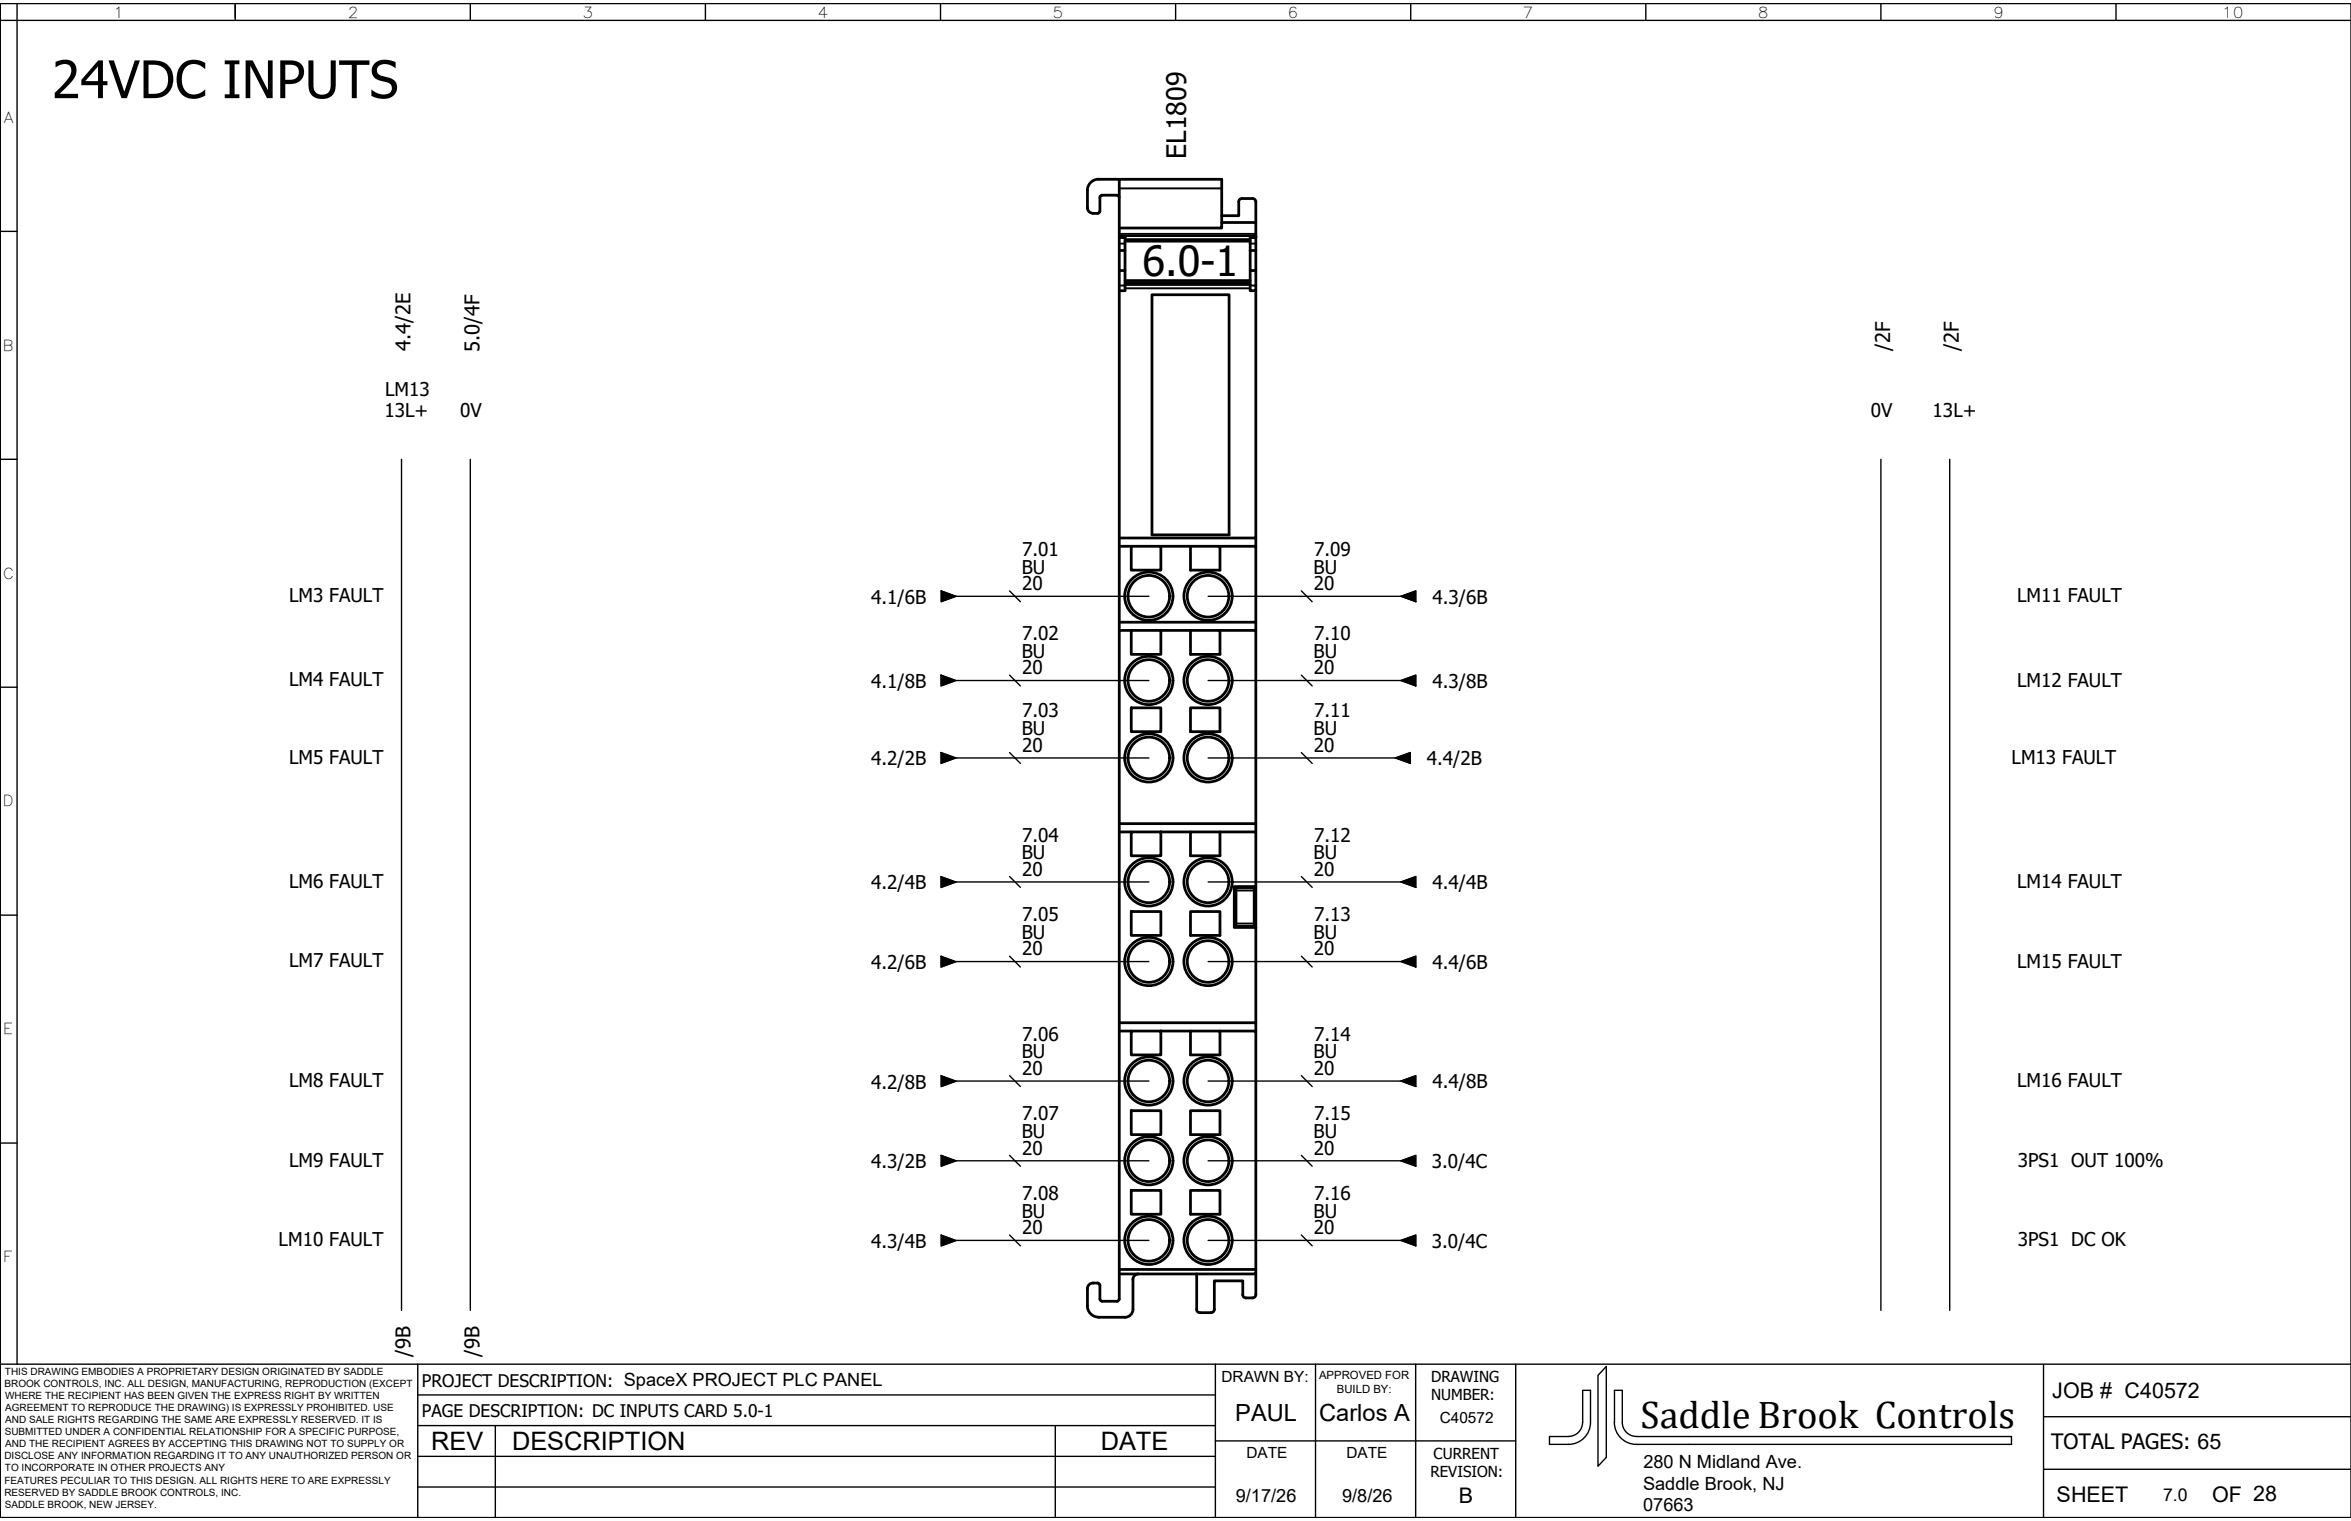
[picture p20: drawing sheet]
<svg xmlns="http://www.w3.org/2000/svg" width="432mm" height="279mm" viewBox="0 0 432 279" stroke-linecap="round" stroke-linejoin="round" font-family="sans-serif">
<defs><g id="words">
<text font-size="9.5" x="9.5" y="18">24VDC INPUTS</text>
<text font-size="7.6" x="209.8" y="50.7">6.0-1</text>
<text font-size="7.1" x="301.3" y="262.4">Saddle Brook Controls</text>
<text font-size="4.9" x="217.9" y="29.1" transform="rotate(-90 217.9 29.1)">EL1809</text>
<g font-size="4.7">
<text x="79.2" y="266.3">REV</text>
<text x="94" y="266.4">DESCRIPTION</text>
<text x="202.2" y="266.3">DATE</text>
</g>
<g font-size="4.3">
<text x="226.9" y="261.1">PAUL</text>
<text x="242.3" y="261.1">Carlos A</text>
</g>
<g font-size="4">
<text x="376.9" y="256.8">JOB # C40572</text>
<text x="377.7" y="275.9">SHEET</text>
<text x="406.3" y="275.9">OF 28</text>
</g>
<g font-size="3.9">
<text x="376.7" y="266.3">TOTAL PAGES: 65</text>
<text x="267.9" y="276.1">B</text>
</g>
<g font-size="3.7">
<text x="75.4" y="64.5" transform="rotate(-90 75.4 64.5)">4.4/2E</text>
<text x="88.1" y="64.7" transform="rotate(-90 88.1 64.7)">5.0/4F</text>
<text x="347.1" y="64.5" transform="rotate(-90 347.1 64.5)">/2F</text>
<text x="359.8" y="64.5" transform="rotate(-90 359.8 64.5)">/2F</text>
<text x="75.4" y="249.2" transform="rotate(-90 75.4 249.2)">/9B</text>
<text x="88.1" y="249.2" transform="rotate(-90 88.1 249.2)">/9B</text>
</g>
<g font-size="3.5">
<text x="70.6" y="76.6">13L+</text>
<text x="70.7" y="72.7">LM13</text>
<text x="84.5" y="76.6">0V</text>
<text x="343.6" y="76.6">0V</text>
<text x="355" y="76.6">13L+</text>
<text x="187.7" y="105.4">BU</text>
<text x="187.7" y="102.1">7.01</text>
<text x="241.3" y="105.4">BU</text>
<text x="241.3" y="102.1">7.09</text>
<text x="53.1" y="110.6">LM3 FAULT</text>
<text x="160" y="110.9">4.1/6B</text>
<text x="187.7" y="108.4">20</text>
<text x="241.3" y="108.4">20</text>
<text x="263.1" y="110.9">4.3/6B</text>
<text x="370.5" y="110.6">LM11 FAULT</text>
<text x="187.7" y="117.6">7.02</text>
<text x="241.3" y="117.6">7.10</text>
<text x="187.7" y="120.8">BU</text>
<text x="187.7" y="123.9">20</text>
<text x="241.3" y="120.8">BU</text>
<text x="241.3" y="123.9">20</text>
<text x="53.1" y="126.1">LM4 FAULT</text>
<text x="160" y="126.4">4.1/8B</text>
<text x="187.7" y="131.8">7.03</text>
<text x="241.3" y="131.8">7.11</text>
<text x="263.1" y="126.4">4.3/8B</text>
<text x="370.5" y="126.1">LM12 FAULT</text>
<text x="187.7" y="135">BU</text>
<text x="241.3" y="135">BU</text>
<text x="53.1" y="140.3">LM5 FAULT</text>
<text x="160" y="140.6">4.2/2B</text>
<text x="187.7" y="138.1">20</text>
<text x="241.3" y="138.1">20</text>
<text x="262.1" y="140.6">4.4/2B</text>
<text x="369.5" y="140.3">LM13 FAULT</text>
<text x="187.7" y="154.6">7.04</text>
<text x="241.3" y="154.6">7.12</text>
<text x="187.7" y="157.8">BU</text>
<text x="187.7" y="160.9">20</text>
<text x="241.3" y="157.8">BU</text>
<text x="241.3" y="160.9">20</text>
<text x="53.1" y="163.1">LM6 FAULT</text>
<text x="160" y="163.4">4.2/4B</text>
<text x="263.1" y="163.4">4.4/4B</text>
<text x="370.5" y="163.1">LM14 FAULT</text>
<text x="187.7" y="172.5">BU</text>
<text x="187.7" y="169.2">7.05</text>
<text x="241.3" y="172.5">BU</text>
<text x="241.3" y="169.2">7.13</text>
<text x="53.1" y="177.7">LM7 FAULT</text>
<text x="160" y="178">4.2/6B</text>
<text x="187.7" y="175.5">20</text>
<text x="241.3" y="175.5">20</text>
<text x="263.1" y="178">4.4/6B</text>
<text x="370.5" y="177.7">LM15 FAULT</text>
<text x="187.7" y="191.2">7.06</text>
<text x="241.3" y="191.2">7.14</text>
<text x="187.7" y="194.4">BU</text>
<text x="187.7" y="197.5">20</text>
<text x="241.3" y="194.4">BU</text>
<text x="241.3" y="197.5">20</text>
<text x="53.1" y="199.7">LM8 FAULT</text>
<text x="160" y="200">4.2/8B</text>
<text x="263.1" y="199.9">4.4/8B</text>
<text x="370.5" y="199.7">LM16 FAULT</text>
<text x="187.7" y="209">BU</text>
<text x="187.7" y="205.8">7.07</text>
<text x="241.3" y="209">BU</text>
<text x="241.3" y="205.8">7.15</text>
<text x="53.1" y="214.3">LM9 FAULT</text>
<text x="160" y="214.6">4.3/2B</text>
<text x="187.7" y="212.1">20</text>
<text x="241.3" y="212.1">20</text>
<text x="263" y="214.6">3.0/4C</text>
<text x="370.6" y="214.3">3PS1 OUT 100%</text>
<text x="187.7" y="220.4">7.08</text>
<text x="241.3" y="220.4">7.16</text>
<text x="187.7" y="223.7">BU</text>
<text x="187.7" y="226.7">20</text>
<text x="241.3" y="223.7">BU</text>
<text x="241.3" y="226.7">20</text>
<text x="51.2" y="229">LM10 FAULT</text>
<text x="160" y="229.2">4.3/4B</text>
<text x="263" y="229.2">3.0/4C</text>
<text x="370.6" y="229">3PS1 DC OK</text>
</g>
<g font-size="3.3">
<text x="301.8" y="269.6">280 N Midland Ave.</text>
<text x="227" y="275.9">9/17/26</text>
<text x="246.5" y="275.9">9/8/26</text>
<text x="301.8" y="273.6">Saddle Brook, NJ</text>
<text x="301.8" y="277.6">07663</text>
</g>
<g font-size="3.2">
<text x="77.5" y="254.8">PROJECT DESCRIPTION: SpaceX PROJECT PLC PANEL</text>
<text x="77.5" y="260.2">PAGE DESCRIPTION: DC INPUTS CARD 5.0-1</text>
<text x="397.3" y="275.7">7.0</text>
</g>
<g font-size="2.8">
<text x="20.8" y="3.2">1</text>
<text x="63.9" y="3.2">2</text>
<text x="107" y="3.2">3</text>
<text x="150.2" y="3.2">4</text>
<text x="193.3" y="3.2">5</text>
<text x="236.5" y="3.2">6</text>
<text x="279.7" y="3.2">7</text>
<text x="322.9" y="3.2">8</text>
<text x="366" y="3.2">9</text>
<text x="408.1" y="3.2">10</text>
<text x=".7" y="22.5">A</text>
<text x=".5" y="64.4">B</text>
<text x=".5" y="106.3">C</text>
<text x=".5" y="148.1">D</text>
<text x=".6" y="190">E</text>
<text x=".6" y="231.9">F</text>
<text x="224.3" y="253.8">DRAWN BY:</text>
<text x="262.8" y="253.9">DRAWING</text>
<text x="262.8" y="257.2">NUMBER:</text>
<text x="264.4" y="261.4">C40572</text>
<text x="228.9" y="267.9">DATE</text>
<text x="247.3" y="267.9">DATE</text>
<text x="263.3" y="267.9">CURRENT</text>
<text x="262.7" y="271.4">REVISION:</text>
</g>
<g font-size="2.1">
<text x="242.3" y="253.3">APPROVED FOR</text>
<text x="245.5" y="255.8">BUILD BY:</text>
</g>
<g font-size="1.8">
<text x=".8" y="254.8">BROOK CONTROLS, INC. ALL DESIGN, MANUFACTURING, REPRODUCTION (EXCEPT</text>
<text x=".9" y="252.6">THIS DRAWING EMBODIES A PROPRIETARY DESIGN ORIGINATED BY SADDLE</text>
<text x=".9" y="257">WHERE THE RECIPIENT HAS BEEN GIVEN THE EXPRESS RIGHT BY WRITTEN</text>
<text x=".9" y="263.7">SUBMITTED UNDER A CONFIDENTIAL RELATIONSHIP FOR A SPECIFIC PURPOSE,</text>
<text x="1" y="259.2">AGREEMENT TO REPRODUCE THE DRAWING) IS EXPRESSLY PROHIBITED. USE</text>
<text x="1" y="261.4">AND SALE RIGHTS REGARDING THE SAME ARE EXPRESSLY RESERVED. IT IS</text>
<text x=".8" y="268.1">DISCLOSE ANY INFORMATION REGARDING IT TO ANY UNAUTHORIZED PERSON OR</text>
<text x="1" y="265.9">AND THE RECIPIENT AGREES BY ACCEPTING THIS DRAWING NOT TO SUPPLY OR</text>
<text x=".8" y="272.5">FEATURES PECULIAR TO THIS DESIGN. ALL RIGHTS HERE TO ARE EXPRESSLY</text>
<text x=".8" y="274.7">RESERVED BY SADDLE BROOK CONTROLS, INC.</text>
<text x=".9" y="270.3">TO INCORPORATE IN OTHER PROJECTS ANY</text>
<text x=".9" y="276.9">SADDLE BROOK, NEW JERSEY.</text>
</g>
</g></defs>
<!-- layer: 0 -->
<g fill="none" stroke="#000" stroke-width=".25">
<path d="M0 .7h431.8v278.1h-431.8zM0 3.7h431.8M0 .7v278.1M3.1 .7v249.9M43.2 .7v3M86.4 .7v3M129.6 .7v3M172.7 .7v3M215.9 .7v3M259.1 .7v3M302.3 .7v3M345.5 .7v3"/>
<path d="M388.6 .7v3M0 42.5h3.1M0 84.4h3.1M73.7 84.4v156.3M86.4 84.4v156.3M345.5 84.4v156.3M358.1 84.4v156.3M172.9 108.5l2.7 1-2.7 1zM175.6 109.5h35.4M185.4 108.5l2 2M221.9 109.5h35.4M239 108.5l2 2"/>
<path d="M257.3 109.5l2.7-1v2zM0 126.2h3.1M172.8 124l2.8 1-2.8 1zM172.8 138.2l2.8 1-2.8 1zM175.6 125h35.4M175.6 139.2h35.4M185.4 124l2 2M185.4 138.2l2 2M221.9 125h35.4M221.9 139.2h35.4M239 124l2 2M239 138.2l2 2"/>
<path d="M256.3 139.2l2.7-1v2zM257.3 125l2.7-1v2zM0 168.1h3.1M172.8 161l2.8 1-2.8 1zM172.8 175.7l2.8 1-2.8 1zM175.6 162h35.4M175.6 176.6h35.4M185.4 161l2 2M185.4 175.6l2 2M221.9 162h35.4M221.9 176.6h35.4M239 161l2 2"/>
<path d="M239 175.6l2 2M257.3 162l2.7-1v2zM257.3 176.6l2.7-1v2zM172.9 197.6l2.7 1-2.7 1zM175.6 198.6h35.4M185.4 197.6l2 2M221.9 198.6h35.4M239 197.6l2 2M257.3 198.6l2.7-1v2zM0 210h3.1M172.9 212.2l2.7 1-2.7 1zM175.6 213.2h35.4"/>
<path d="M185.4 212.2l2 2M221.9 213.2h35.4M239 212.2l2 2M257.3 213.2l2.7-1v2zM172.9 226.9l2.7 1-2.7 1zM175.6 227.9h35.4M185.4 226.9l2 2M221.9 227.9h35.4M239 226.9l2 2M257.3 227.9l2.7-1v2zM0 250.6h431.8M76.7 250.6v28.2"/>
<path d="M76.7 256.2h146.5M223.2 250.6v28.2M241.6 250.6v28.2M260 250.6v28.2M278.4 250.6v28.2M295 251v16.7l-1.5 1.6v-16.7zM375.3 250.8v28M0 278.8h.1M76.7 273.2h146.5M76.7 267.5h146.5M76.7 261.9h146.5M91 261.9v16.9"/>
<path d="M193.8 261.9v16.9M223.2 264.7h55.2M290.7 261.3a2.57 2.57 0 0 1-2.6 2.6h-3.5M290.7 261.3v-5.9h1.4v5.9a4 4 0 0 1-4 4h-3.5v-1.4M296.5 261.3a4 4 0 0 0 4 4h68.9v-1.4h-68.9a2.61 2.61 0 0 1-2.5-2.6v-5.9h-1.5v5.9M375.3 269.9h56.5M375.3 260.2h56.5"/>
</g>
<!-- layer: Sichtbar (ISO) -->
<g fill="none" stroke="#000" stroke-width=".51">
<path d="M199.7 38.1a1.05 1.05 0 0 0 1.1 1.1M199.7 35v3.1M200.8 39.2h.8M202 38.8v.2l-.4 .2M205.5 36.3v-.2l-.4-.2h-2.9l-.2 .4v2.5M205.6 32.9h18.8v9h-18.8zM205.6 32.9h-3.8a2.08 2.08 0 0 0-2.1 2.1M227.5 37.1a.6 .6 0 0 1 .6-.6h2a.6 .6 0 0 1 .6 .6M227.5 37.1v2.5h-3.1M230.7 37.1v3.8M205.6 53.4v180.6M205.6 41.9v11.5"/>
<path d="M205.6 49.7h1M205.6 46h1M206.6 43.6h-1h1v9.8h-1M206.6 51.5h23M206.6 52.3h23M206.6 44.3h23M211.6 54.1h14.1v44.2h-14.1zM224.4 40.9h6.3v5.1M229.6 43.6h1.1zM229.6 46v3.7h1.1v-3.7M229.6 49.7v3.7h1.1v-3.7M229.6 46h1.1"/>
<path d="M229.6 43.6v2.4M230.7 53.4v45.4h-25.1M230.7 98.8v1.6M205.6 115.8h2.2M205.6 100.4h2.2M207.8 115.8h5.4v4.4h-5.4zM207.8 100.4h5.4v4.3h-5.4zM213.2 115.8h5.5M213.2 100.4h5.5M218.7 115.8h5.4v4.4h-5.4zM218.7 100.4h5.4v4.3h-5.4zM224.1 115.8h6.6v35.5h-25.1"/>
<path d="M224.1 100.4h6.6v13.9h-25.1M230.7 114.3v1.5M207.8 130h5.4v4.4h-5.4zM218.7 130h5.4v4.4h-5.4zM205.6 152.8h2.2M207.8 152.8h5.4v4.4h-5.4zM213.2 152.8h5.5M218.7 152.8h5.4v4.4h-5.4zM224.1 152.8h6.6v10.1M230.7 151.3v1.5M207.8 167.4h5.4v4.4h-5.4zM218.7 167.4h5.4v4.4h-5.4z"/>
<path d="M226.7 162.9h4v7.5h-4zM227 163h3.4v7.2h-3.4zM230.7 170.4v17.5h-25.1M205.6 189.4h2.2M207.8 189.4h5.4v4.4h-5.4zM213.2 189.4h5.5M218.7 189.4h5.4v4.4h-5.4zM224.1 189.4h6.6v43.8h-25.1M230.7 187.9v1.5M207.8 204h5.4v4.4h-5.4zM207.8 218.7h5.4v4.4h-5.4zM218.7 218.7h5.4v4.4h-5.4z"/>
<path d="M218.7 204h5.4v4.4h-5.4zM199.7 239.9a2.08 2.08 0 0 0 2.1 2.1M199.7 236.7v3.2M205.6 234l-.1 4.6-.2 .4h-3.1l-.2-.4v-2.5l-.2-.4a1.52 1.52 0 0 0-2 .7l-.1 .3M208.1 235.1v5.4a1.47 1.47 0 0 1-1.5 1.5h-4.8M209.1 234a1.05 1.05 0 0 0-1 1.1M219.8 234v6.5M228.2 237.8a.6 .6 0 0 0 .6 .6h1.3a.6 .6 0 0 0 .6-.6M228.3 237.8v-2.5h-5.3v5.2M230.7 233.2v.8h-25.1M230.7 234v3.8M219.8 240.5a.6 .6 0 0 0 .6 .6"/>
<path d="M223 240.5a.6 .6 0 0 1-.6 .6h-2"/>
<circle cx="211" cy="109.5" r="4.4"/>
<circle cx="211" cy="109.5" r="3.8"/>
<circle cx="221.9" cy="109.5" r="4.4"/>
<circle cx="221.9" cy="109.5" r="3.8"/>
<circle cx="211" cy="139.2" r="4.4"/>
<circle cx="211" cy="125" r="4.4"/>
<circle cx="211" cy="139.2" r="3.8"/>
<circle cx="211" cy="125" r="3.8"/>
<circle cx="221.9" cy="125" r="4.4"/>
<circle cx="221.9" cy="139.2" r="4.4"/>
<circle cx="221.9" cy="139.2" r="3.8"/>
<circle cx="221.9" cy="125" r="3.8"/>
<circle cx="211" cy="176.6" r="4.4"/>
<circle cx="211" cy="162" r="4.4"/>
<circle cx="211" cy="162" r="3.8"/>
<circle cx="211" cy="176.6" r="3.8"/>
<circle cx="221.9" cy="162" r="4.4"/>
<circle cx="221.9" cy="176.6" r="4.4"/>
<circle cx="221.9" cy="176.6" r="3.8"/>
<circle cx="221.9" cy="162" r="3.8"/>
<circle cx="211" cy="198.6" r="4.4"/>
<circle cx="211" cy="198.6" r="3.8"/>
<circle cx="221.9" cy="198.6" r="4.4"/>
<circle cx="221.9" cy="198.6" r="3.8"/>
<circle cx="211" cy="213.2" r="4.4"/>
<circle cx="211" cy="213.2" r="3.8"/>
<circle cx="221.9" cy="213.2" r="4.4"/>
<circle cx="221.9" cy="213.2" r="3.8"/>
<circle cx="211" cy="227.8" r="4.4"/>
<circle cx="211" cy="227.8" r="3.8"/>
<circle cx="221.9" cy="227.8" r="4.4"/>
<circle cx="221.9" cy="227.8" r="3.8"/>
</g>
<!-- layer: Sichtbar schmal (ISO) -->
<g fill="none" stroke="#000" stroke-width=".36">
<path d="M205.6 34.6h18.8M205.6 43.3h25.1M205.6 43h25.1M205.6 52.5h1M205.6 44.7h1M206.6 53h23M206.6 51.9h23M206.6 44.1h23M206.6 43.9h23M229.6 52.5h1.1M229.6 44.7h1.1M227 163.6h3.4"/>
<path d="M227 169.7h3.4"/>
</g>
<!-- layer: Sichtbar (ISO) -->
<circle cx="230.7" cy="43.6" r=".25" fill="#000"/>
<!-- layer: 0 -->
<g fill="#000" stroke="#000" stroke-width=".18">
<path d="M172.9 108.5l2.7 1-2.7 1zM257.3 109.5l2.7-1v2zM172.8 124l2.8 1-2.8 1zM256.3 139.2l2.7-1v2zM257.3 125l2.7-1v2zM172.8 138.2l2.8 1-2.8 1zM172.8 161l2.8 1-2.8 1zM172.8 175.7l2.8 1-2.8 1zM257.3 162l2.7-1v2zM257.3 176.6l2.7-1v2zM172.9 197.6l2.7 1-2.7 1zM257.3 198.6l2.7-1v2z"/>
<path d="M172.9 212.2l2.7 1-2.7 1zM257.3 213.2l2.7-1v2zM172.9 226.9l2.7 1-2.7 1zM257.3 227.9l2.7-1v2z"/>
</g>
<use href="#words"/>
</svg>
